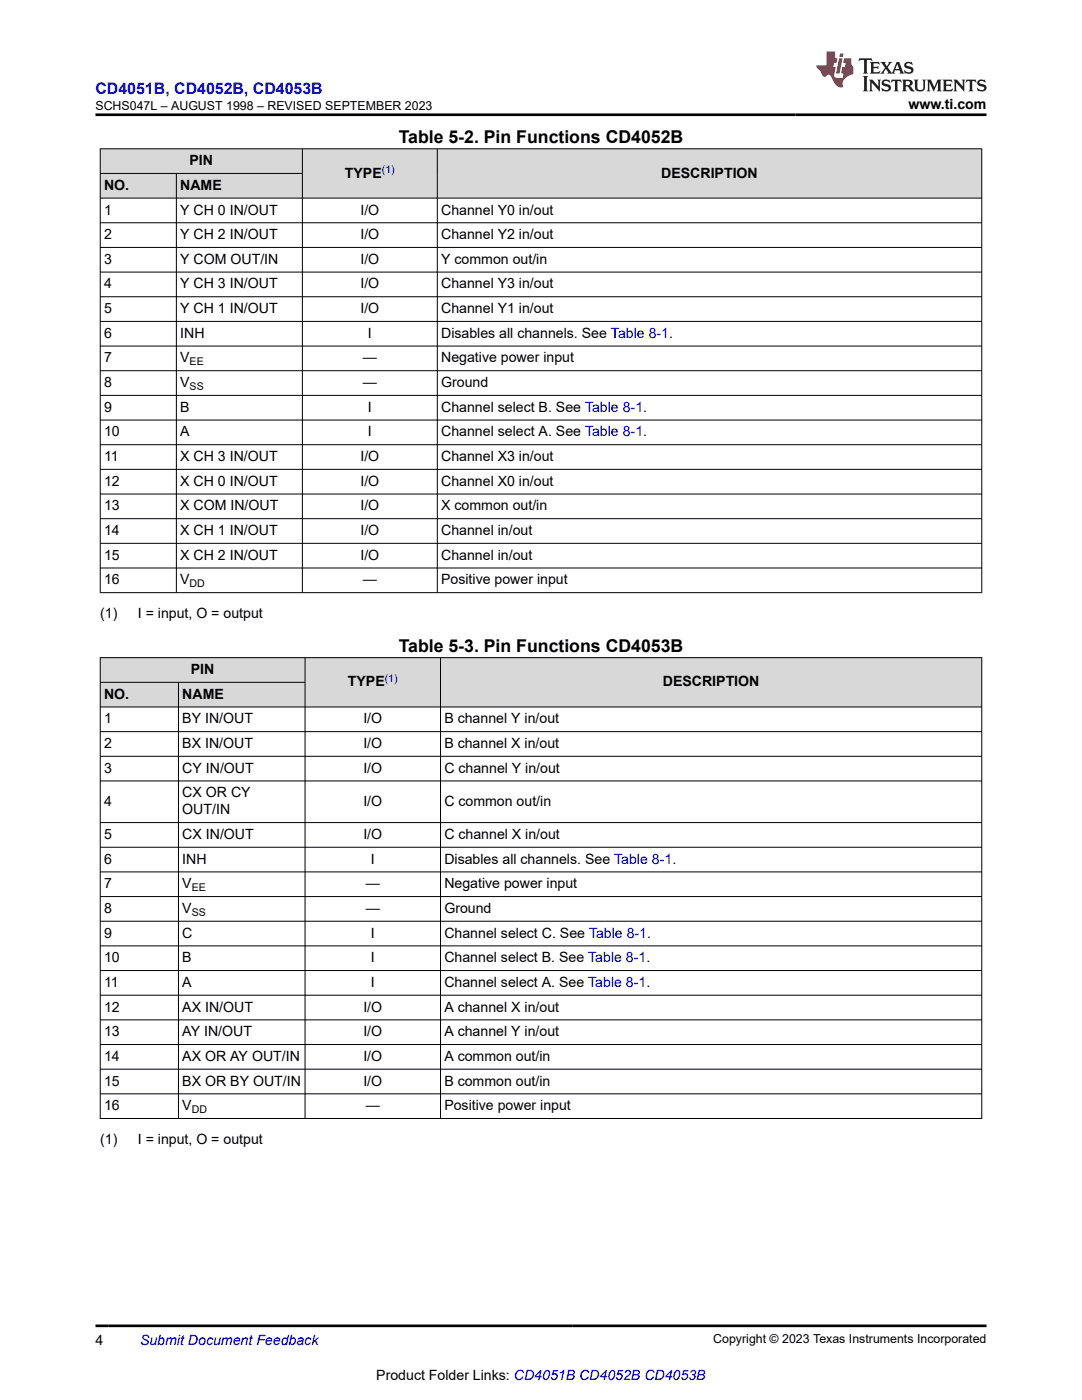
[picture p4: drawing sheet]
<svg xmlns="http://www.w3.org/2000/svg" width="216mm" height="279mm" viewBox="0 0 216 279" stroke-linecap="round" stroke-linejoin="round" font-family="sans-serif">
<defs><g id="words">
<g font-size="3.5">
<text x="79.6" y="28.5">Table 5-2. Pin Functions CD4052B</text>
<text x="79.6" y="130.1">Table 5-3. Pin Functions CD4053B</text>
</g>
<text font-size="3.2" fill="#00f" x="19" y="18.7">CD4051B, CD4052B, CD4053B</text>
<g font-size="2.8">
<text x="181.3" y="21.8">www.ti.com</text>
<text x="37.8" y="33">PIN</text>
<text x="68.8" y="35.4">TYPE</text>
<text x="131.9" y="35.4">DESCRIPTION</text>
<text x="20.8" y="37.9">NO.</text>
<text x="36" y="37.9">NAME</text>
<text x="20.8" y="47.7">2</text>
<text x="20.8" y="42.8">1</text>
<text x="36" y="42.8">Y CH 0 IN/OUT</text>
<text x="36" y="47.7">Y CH 2 IN/OUT</text>
<text x="71.9" y="42.8">I/O</text>
<text x="71.9" y="47.7">I/O</text>
<text x="88" y="42.8">Channel Y0 in/out</text>
<text x="88" y="47.7">Channel Y2 in/out</text>
<text x="20.8" y="52.7">3</text>
<text x="36" y="52.7">Y COM OUT/IN</text>
<text x="71.9" y="52.7">I/O</text>
<text x="88" y="52.7">Y common out/in</text>
<text x="20.8" y="57.6">4</text>
<text x="36" y="57.6">Y CH 3 IN/OUT</text>
<text x="71.9" y="57.6">I/O</text>
<text x="88" y="57.6">Channel Y3 in/out</text>
<text x="20.8" y="62.5">5</text>
<text x="36" y="62.5">Y CH 1 IN/OUT</text>
<text x="71.9" y="62.5">I/O</text>
<text x="88" y="62.5">Channel Y1 in/out</text>
<text x="20.8" y="67.4">6</text>
<text x="36" y="67.4">INH</text>
<text x="73.4" y="67.4">I</text>
<text x="88" y="67.4">Disables all channels. See Table 8-1.</text>
<text x="20.8" y="72.3">7</text>
<text x="20.8" y="77.3">8</text>
<text x="36" y="72.3">V</text>
<text x="36" y="77.3">V</text>
<text x="72.4" y="72.3">—</text>
<text x="72.4" y="77.3">—</text>
<text x="88" y="72.3">Negative power input</text>
<text x="88" y="77.3">Ground</text>
<text x="20.8" y="82.2">9</text>
<text x="36" y="82.2">B</text>
<text x="73.4" y="82.2">I</text>
<text x="88" y="82.2">Channel select B. See Table 8-1.</text>
<text x="20.8" y="87.1">10</text>
<text x="36" y="87.1">A</text>
<text x="73.4" y="87.1">I</text>
<text x="88" y="87.1">Channel select A. See Table 8-1.</text>
<text x="20.8" y="92">11</text>
<text x="36" y="92">X CH 3 IN/OUT</text>
<text x="71.9" y="92">I/O</text>
<text x="88" y="92">Channel X3 in/out</text>
<text x="20.8" y="96.9">12</text>
<text x="20.8" y="101.9">13</text>
<text x="36" y="96.9">X CH 0 IN/OUT</text>
<text x="36" y="101.9">X COM IN/OUT</text>
<text x="71.9" y="96.9">I/O</text>
<text x="71.9" y="101.9">I/O</text>
<text x="88" y="96.9">Channel X0 in/out</text>
<text x="88" y="101.9">X common out/in</text>
<text x="20.8" y="106.8">14</text>
<text x="36" y="106.8">X CH 1 IN/OUT</text>
<text x="71.9" y="106.8">I/O</text>
<text x="88" y="106.8">Channel in/out</text>
<text x="20.8" y="111.7">15</text>
<text x="36" y="111.7">X CH 2 IN/OUT</text>
<text x="71.9" y="111.7">I/O</text>
<text x="88" y="111.7">Channel in/out</text>
<text x="20.8" y="116.6">16</text>
<text x="36" y="116.6">V</text>
<text x="72.4" y="116.6">—</text>
<text x="88" y="116.6">Positive power input</text>
<text x="20" y="123.4">(1)</text>
<text x="27.5" y="123.4">I = input, O = output</text>
<text x="38.1" y="134.5">PIN</text>
<text x="69.4" y="137">TYPE</text>
<text x="132.3" y="137">DESCRIPTION</text>
<text x="20.8" y="139.4">NO.</text>
<text x="36.4" y="139.4">NAME</text>
<text x="20.8" y="144.4">1</text>
<text x="20.8" y="149.3">2</text>
<text x="36.4" y="144.4">BY IN/OUT</text>
<text x="36.4" y="149.3">BX IN/OUT</text>
<text x="72.5" y="144.4">I/O</text>
<text x="72.5" y="149.3">I/O</text>
<text x="88.7" y="144.4">B channel Y in/out</text>
<text x="88.7" y="149.3">B channel X in/out</text>
<text x="20.8" y="154.2">3</text>
<text x="36.4" y="154.2">CY IN/OUT</text>
<text x="72.5" y="154.2">I/O</text>
<text x="88.7" y="154.2">C channel Y in/out</text>
<text x="20.8" y="160.8">4</text>
<text x="36.4" y="159.1">CX OR CY</text>
<text x="72.5" y="160.8">I/O</text>
<text x="88.7" y="160.8">C common out/in</text>
<text x="20.8" y="167.4">5</text>
<text x="36.4" y="162.5">OUT/IN</text>
<text x="36.4" y="167.4">CX IN/OUT</text>
<text x="72.5" y="167.4">I/O</text>
<text x="88.7" y="167.4">C channel X in/out</text>
<text x="20.8" y="172.4">6</text>
<text x="36.4" y="172.4">INH</text>
<text x="74" y="172.4">I</text>
<text x="88.7" y="172.4">Disables all channels. See Table 8-1.</text>
<text x="20.8" y="177.3">7</text>
<text x="36.4" y="177.3">V</text>
<text x="73" y="177.3">—</text>
<text x="88.7" y="177.3">Negative power input</text>
<text x="20.8" y="182.2">8</text>
<text x="36.4" y="182.2">V</text>
<text x="73" y="182.2">—</text>
<text x="88.7" y="182.2">Ground</text>
<text x="20.8" y="187.1">9</text>
<text x="36.4" y="187.1">C</text>
<text x="74" y="187.1">I</text>
<text x="88.7" y="187.1">Channel select C. See Table 8-1.</text>
<text x="20.8" y="192">10</text>
<text x="20.8" y="197">11</text>
<text x="36.4" y="192">B</text>
<text x="36.4" y="197">A</text>
<text x="74" y="192">I</text>
<text x="74" y="197">I</text>
<text x="88.7" y="192">Channel select B. See Table 8-1.</text>
<text x="88.7" y="197">Channel select A. See Table 8-1.</text>
<text x="20.8" y="201.9">12</text>
<text x="36.4" y="201.9">AX IN/OUT</text>
<text x="72.5" y="201.9">I/O</text>
<text x="88.7" y="201.9">A channel X in/out</text>
<text x="20.8" y="206.8">13</text>
<text x="36.4" y="206.8">AY IN/OUT</text>
<text x="72.5" y="206.8">I/O</text>
<text x="88.7" y="206.8">A channel Y in/out</text>
<text x="20.8" y="211.7">14</text>
<text x="36.4" y="211.7">AX OR AY OUT/IN</text>
<text x="72.5" y="211.7">I/O</text>
<text x="88.7" y="211.7">A common out/in</text>
<text x="20.8" y="216.7">15</text>
<text x="20.8" y="221.6">16</text>
<text x="36.4" y="216.7">BX OR BY OUT/IN</text>
<text x="36.4" y="221.6">V</text>
<text x="72.5" y="216.7">I/O</text>
<text x="73" y="221.6">—</text>
<text x="88.7" y="216.7">B common out/in</text>
<text x="88.7" y="221.6">Positive power input</text>
<text x="20" y="228.4">(1)</text>
<text x="27.5" y="228.4">I = input, O = output</text>
<text x="19" y="268.4">4</text>
<text x="75.1" y="275.3">Product Folder Links: CD4051B CD4052B CD4053B</text>
</g>
<text font-size="2.8" fill="#00f" x="27.9" y="268.4">Submit Document Feedback</text>
<g font-size="2.5">
<text x="19" y="21.9">SCHS047L – AUGUST 1998 – REVISED SEPTEMBER 2023</text>
<text x="142.3" y="268.1">Copyright © 2023 Texas Instruments Incorporated</text>
</g>
<g font-size="2.1" fill="#00f">
<text x="76.2" y="34.5">(1)</text>
<text x="76.8" y="136">(1)</text>
</g>
<g font-size="2.1">
<text x="37.8" y="72.9">EE</text>
<text x="37.8" y="77.8">SS</text>
<text x="37.8" y="117.2">DD</text>
<text x="38.3" y="177.8">EE</text>
<text x="38.3" y="182.8">SS</text>
<text x="38.3" y="222.1">DD</text>
</g>
</g></defs>
<g fill="#d8d8d8">
<path d="M20 29.7h175.9v4.9h-175.9z" fill-rule="evenodd"/>
<path d="M20.1 29.8h40.2v4.8h-40.2z" fill-rule="evenodd"/>
<path d="M60.4 29.8h26.8v9.7h-26.8z" fill-rule="evenodd"/>
<path d="M87.3 29.8h108.5v9.7h-108.5z" fill-rule="evenodd"/>
<path d="M20.1 34.7h15v4.8h-15z" fill-rule="evenodd"/>
<path d="M35.3 34.7h25v4.8h-25z" fill-rule="evenodd"/>
</g>
<g fill="none" stroke="#000" stroke-width=".2">
<path d="M19.9 29.7h176.1M19.9 34.6h40.5M20 29.6v88.7M35.2 34.6v83.7M60.3 29.6v88.7M87.3 29.6v88.7M195.9 29.6v88.7M196 39.5h-176.1M19.9 44.5h176.1M19.9 49.4h176.1M19.9 54.3h176.1M19.9 59.2h176.1"/>
<path d="M19.9 64.1h176.1M19.9 69.1h176.1M19.9 74h176.1M19.9 78.9h176.1M19.9 83.8h176.1M19.9 88.8h176.1M19.9 93.7h176.1M19.9 98.6h176.1M19.9 103.5h176.1M19.9 108.4h176.1M19.9 113.4h176.1M19.9 118.3h176.1"/>
</g>
<g fill="#d8d8d8">
<path d="M20 131.3h175.9v4.9h-175.9z" fill-rule="evenodd"/>
<path d="M20.1 131.3h40.7v4.8h-40.7z" fill-rule="evenodd"/>
<path d="M60.9 131.3h26.9v9.7h-26.9z" fill-rule="evenodd"/>
<path d="M88 131.3h107.8v9.7h-107.8z" fill-rule="evenodd"/>
<path d="M20.1 136.2h15.5v4.8h-15.5z" fill-rule="evenodd"/>
<path d="M35.7 136.2h25.1v4.8h-25.1z" fill-rule="evenodd"/>
</g>
<g fill="none" stroke="#000" stroke-width=".2">
<path d="M19.9 131.3h176.1M19.9 136.2h41M20 131.2v92.1M35.6 136.2v87.1M60.9 131.2v92.1M87.9 131.2v92.1M195.9 131.2v92.1M19.9 146h176.1M19.9 150.9h176.1M19.9 155.9h176.1M196 141.1h-176.1M19.9 164.2h176.1"/>
<path d="M19.9 169.1h176.1M19.9 174h176.1M19.9 178.9h176.1M19.9 183.9h176.1M19.9 188.8h176.1M19.9 193.7h176.1M19.9 198.6h176.1M19.9 203.5h176.1M19.9 208.5h176.1M19.9 213.4h176.1M19.9 218.3h176.1M19.9 223.2h176.1"/>
</g>
<path d="M171.5 11.6l-.2 .6 .5-.2h.6v.1v2.2l-.2 .4h1l-.2-.4v-2.2v-.1h.5l.5 .2-.1-.6zM173.6 12.4l.2 .3v1.6l-.2 .4h1.9l.1-.6a1.08 1.08 0 0 1-1.3 .2v-.7h.6l.4 .2v-.7l-.4 .2h-.6v-.5l.2-.2a1 1 0 0 1 1 .3l-.1-.5zM175.7 12.4l.9 1.1-1 1.2h.9l-.2-.2 .5-.8 .4 .8-.2 .2h1.6l-.2-.2 .2-.5h.9l.1 .5-.1 .2h.9l-.2-.4-.8-1.9h-.5l-.9 2.1-.9-1.1 .9-1h-.8l.2 .2-.4 .6-.4-.6 .2-.2zM179 12.8l.4 1h-.7zM180.7 12.5a.65 .65 0 0 0-.2 .7 .65 .65 0 0 0 .6 .5l.6 .1 .1 .3a.79 .79 0 0 1-.7 .4 .79 .79 0 0 1-.7-.5l.1 .7 .2-.1a.93 .93 0 0 0 1.1 0 .93 .93 0 0 0 .4-.9 1.46 1.46 0 0 0-1.2-.6l-.1-.3a1.09 1.09 0 0 1 1.2 .2l-.2-.6-.1 .1-.5-.2zM172.2 15.2l.2 .4v2.2l-.2 .4h1l-.2-.4v-2.2l.2-.4zM173.4 15.9l.2 .4v1.5l-.2 .4h.8l-.3-.4 .1-1.3 1.6 1.8v-2l.2-.4h-.7l.1 .2 .1 1.1-1.2-1.3zM176.2 16a.65 .65 0 0 0-.2 .8 .65 .65 0 0 0 .6 .4l.6 .2 .1 .2a.79 .79 0 0 1-.7 .4 .79 .79 0 0 1-.7-.5l.1 .7 .2-.1a.93 .93 0 0 0 1.1 .1 .93 .93 0 0 0 .4-1 1.46 1.46 0 0 0-1.2-.5l-.1-.4a1.09 1.09 0 0 1 1.2 .2l-.1-.6-.2 .1-.5-.1zM177.9 15.9l-.1 .6a.63 .63 0 0 1 .8-.3v1.6l-.3 .4h1l-.2-.4v-1.6a.66 .66 0 0 1 .8 .3l-.1-.6zM180 15.9l.2 .4v1.5l-.2 .4h1l-.2-.2-.1-.7h.5l.1 .2a.79 .79 0 0 0 1.2 .6l-1-.9a.61 .61 0 0 0 .6-.6 .61 .61 0 0 0-.5-.7zM180.8 16.2h.1a.47 .47 0 0 1 .5 .1 .47 .47 0 0 1 .1 .5l-.1 .1-.7 .1zM182.3 15.9l.2 .2a2.27 2.27 0 0 0 .4 2 1.04 1.04 0 0 0 1.7-.7v-1.3l.2-.2h-.8l.2 .4v1.1a.6 .6 0 0 1-.6 .6 .6 .6 0 0 1-.6-.6v-1.1l.3-.4zM184.9 15.9l.2 .4v1.5l-.2 .4h.8l-.3-.4v-1.4l.9 1.9 .9-1.9v1.4l-.3 .4h1l-.2-.4v-1.5l.2-.4h-.8l-.7 1.5-.6-1.5zM188.1 15.9l.2 .4v1.5l-.2 .4h1.9l.1-.6a1.09 1.09 0 0 1-1.3 .2v-.7h.6l.4 .2v-.6l-.4 .2h-.6v-.6l.2-.1a1.01 1.01 0 0 1 1 .3l-.1-.6zM190.2 15.9l.3 .4v1.5l-.3 .4h.8l-.2-.4v-1.3l1.6 1.8v-2l.2-.4h-.7l.2 .2v1.1l-1.2-1.3zM192.8 15.9l-.1 .6a.63 .63 0 0 1 .8-.3v1.6l-.3 .4h1l-.2-.4v-1.6a.66 .66 0 0 1 .8 .3l-.1-.6zM195.2 16a.65 .65 0 0 0-.2 .8 .65 .65 0 0 0 .6 .4l.6 .2 .2 .2a.79 .79 0 0 1-.7 .4 .79 .79 0 0 1-.7-.5l.1 .7 .2-.1a.93 .93 0 0 0 1 .1 .93 .93 0 0 0 .5-1 1.46 1.46 0 0 0-1.3-.5v-.4a1.09 1.09 0 0 1 1.2 .2l-.2-.6-.2 .1-.5-.1z" fill="#231f20"/>
<path d="M164.9 10.3v2.7h-2l.1 .4 .8 1a.95 .95 0 0 0 1 .9 .59 .59 0 0 1 .5-.4 .59 .59 0 0 1 .5 .3l.4 .8a1.59 1.59 0 0 0 2.1 1.4 1.61 1.61 0 0 1 1-2.3l1-.3-.1-1.5a1.59 1.59 0 0 1-.3-1.7h-1.5l-.2 .9h.6l-.2 .9h-.5l-.2 .9v.3l.4 .1-.1 .9h-.7a.73 .73 0 0 1-1-.7l.3-1.5h-.5l.1-.9h.5l.2-.9h-.5v-1.3zM167.4 11.6l-.6 3.1h.7l.6-3.1zM167.6 10.7l-.1 .6h.7l.1-.6z" fill="#ed1c24"/>
<path d="M19 22.9h177.8M19 264.6h177.8" fill="none" stroke="#000" stroke-width=".53"/>
<use href="#words"/>
</svg>
